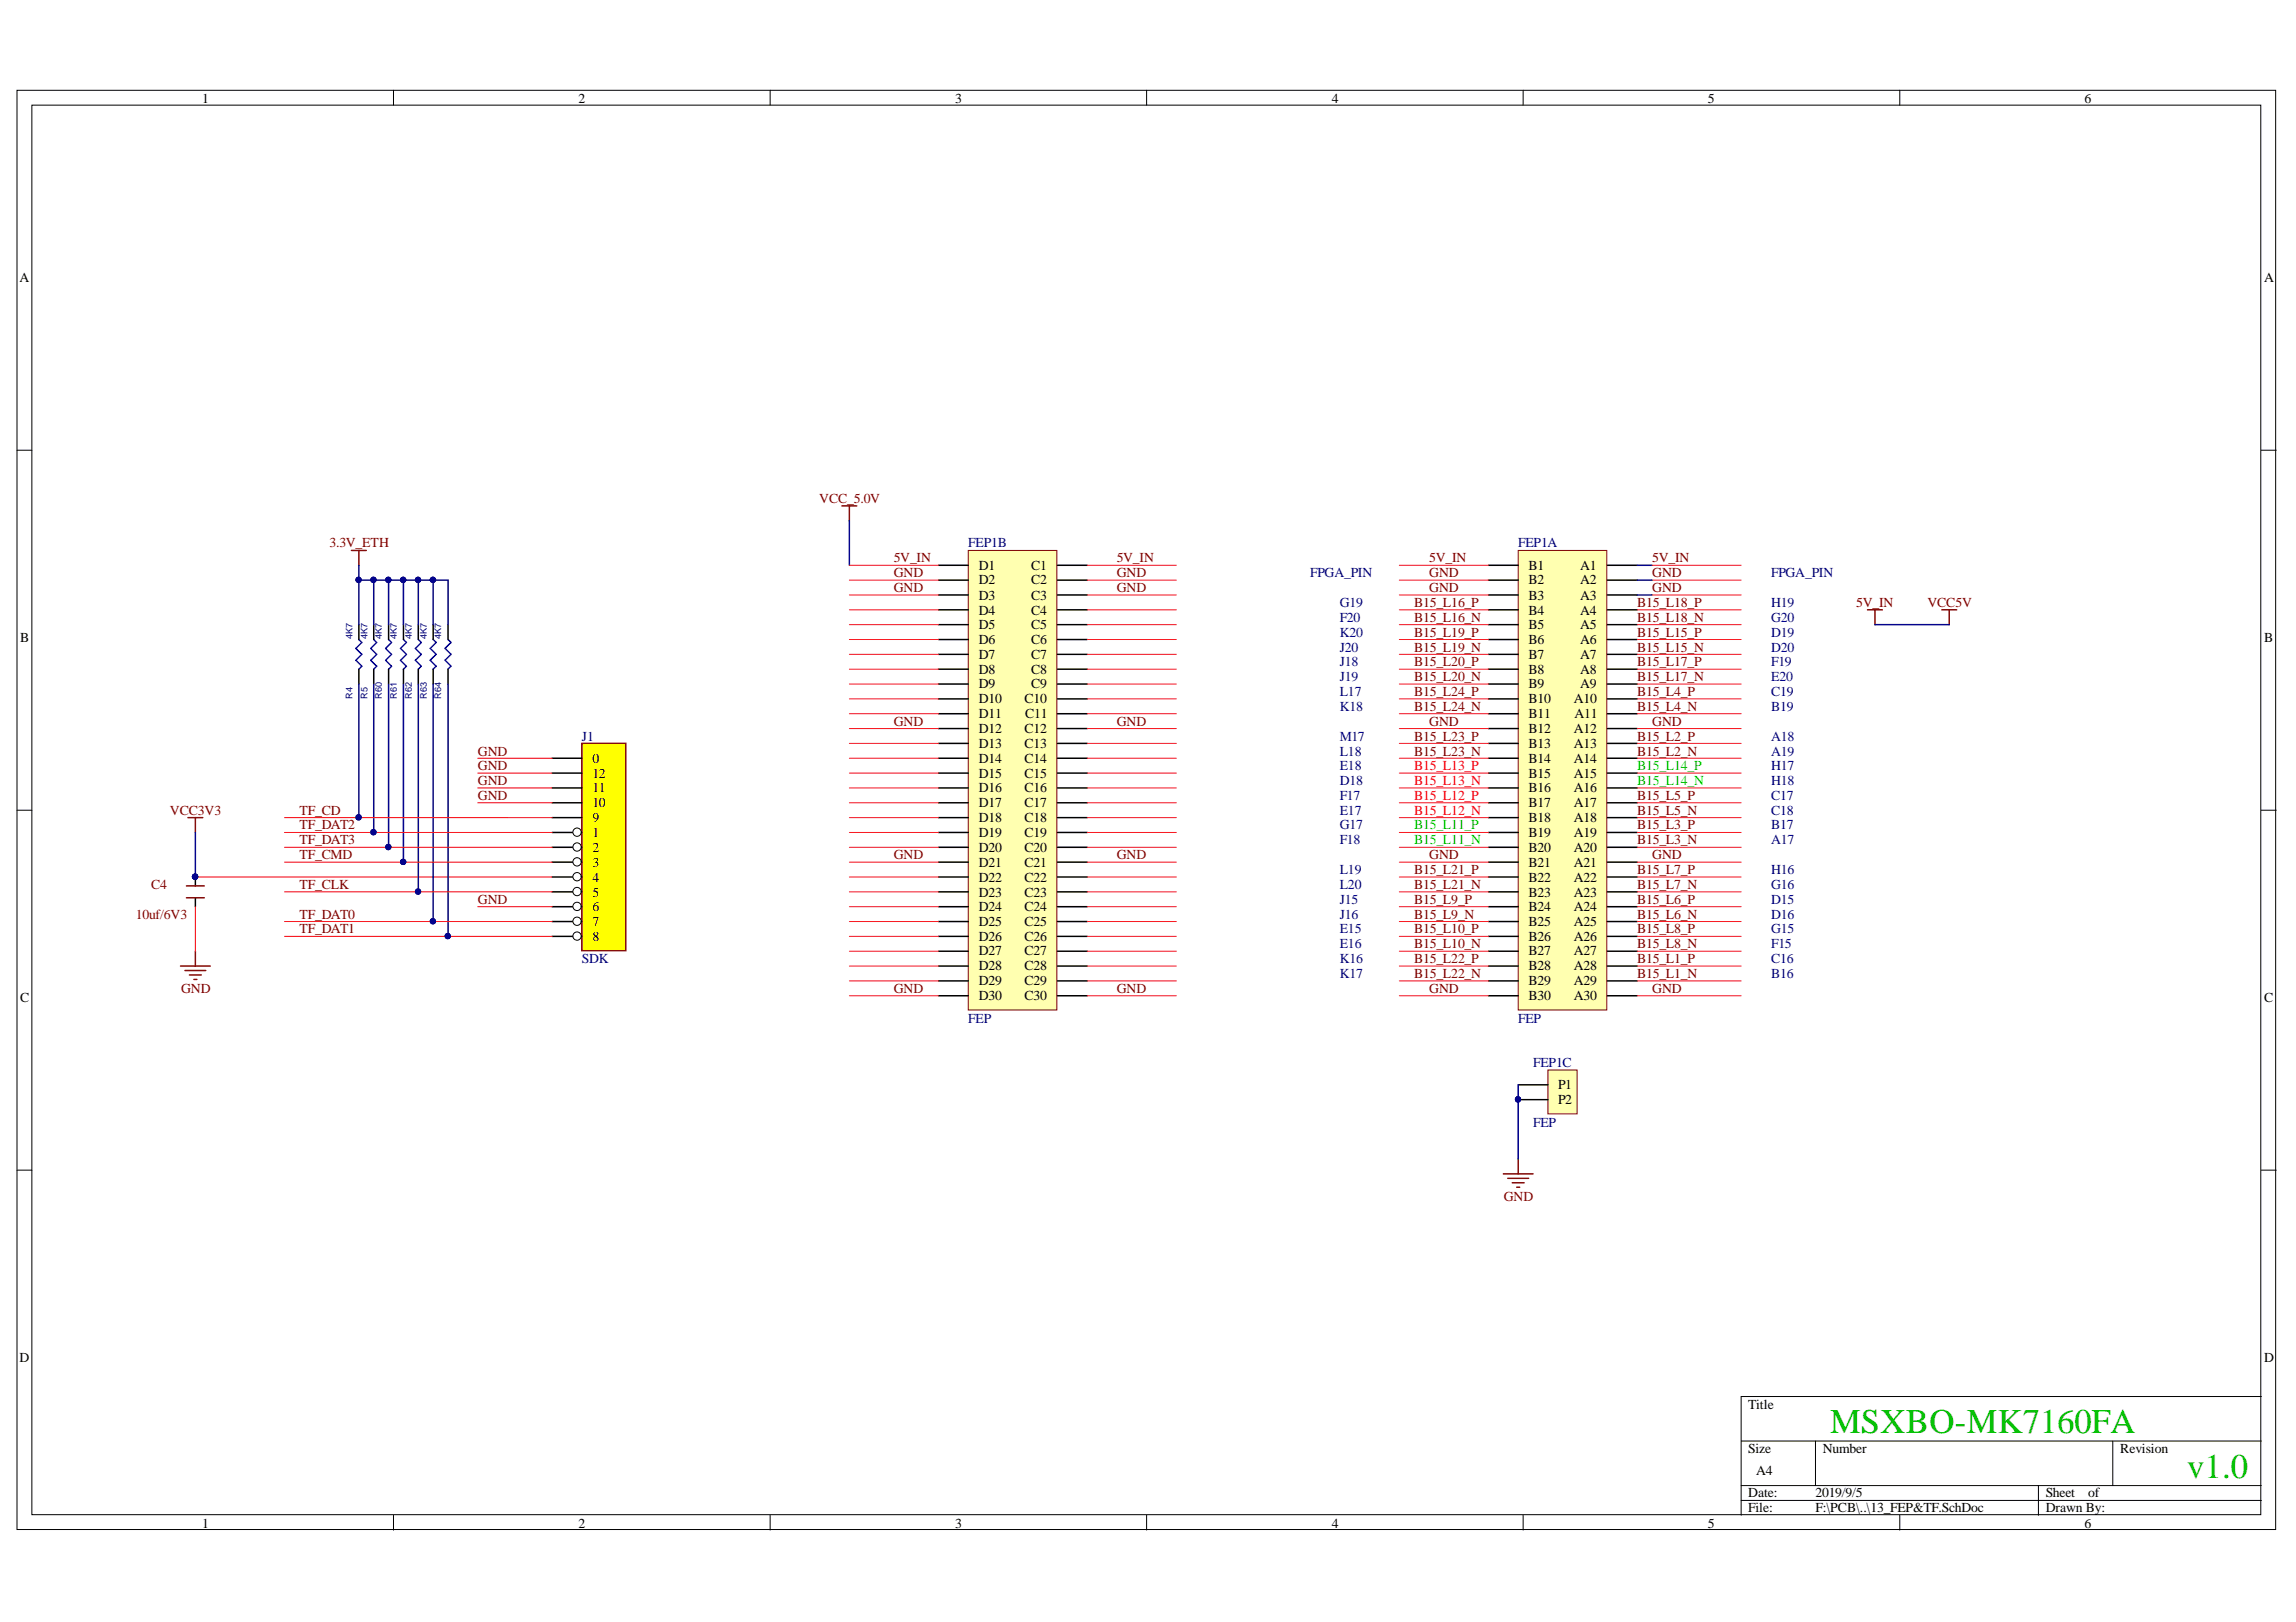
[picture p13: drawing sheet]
<svg xmlns="http://www.w3.org/2000/svg" width="297mm" height="210mm" viewBox="0 0 297 210" stroke-linecap="round" stroke-linejoin="round" font-family="sans-serif">
<defs><g id="words">
<g font-size="4.5" fill="#00bf00">
<text x="236.8" y="185.5">MSXBO-MK7160FA</text>
<text x="282.9" y="191.3">v1.0</text>
</g>
<g font-size="1.8">
<text x="26.1" y="13.3">1</text>
<text x="74.9" y="13.3">2</text>
<text x="123.6" y="13.3">3</text>
<text x="172.3" y="13.3">4</text>
<text x="220.9" y="13.3">5</text>
<text x="269.7" y="13.3">6</text>
<text x="2.5" y="36.5">A</text>
<text x="292.9" y="36.5">A</text>
<text x="126.6" y="73.8">D1</text>
<text x="126.6" y="75.6">D2</text>
<text x="126.6" y="77.6">D3</text>
<text x="133.4" y="73.8">C1</text>
<text x="133.4" y="75.6">C2</text>
<text x="133.4" y="77.6">C3</text>
<text x="197.8" y="73.8">B1</text>
<text x="197.8" y="75.6">B2</text>
<text x="197.8" y="77.6">B3</text>
<text x="204.4" y="73.8">A1</text>
<text x="204.4" y="75.6">A2</text>
<text x="204.4" y="77.6">A3</text>
<text x="2.6" y="83.1">B</text>
<text x="126.6" y="79.5">D4</text>
<text x="126.6" y="81.4">D5</text>
<text x="126.6" y="83.3">D6</text>
<text x="133.4" y="79.5">C4</text>
<text x="133.4" y="81.4">C5</text>
<text x="133.4" y="83.3">C6</text>
<text x="197.8" y="79.5">B4</text>
<text x="197.8" y="81.4">B5</text>
<text x="197.8" y="83.3">B6</text>
<text x="204.4" y="79.5">A4</text>
<text x="204.4" y="81.4">A5</text>
<text x="204.4" y="83.3">A6</text>
<text x="292.9" y="83.1">B</text>
<text x="126.6" y="85.3">D7</text>
<text x="126.6" y="87.2">D8</text>
<text x="126.6" y="89.1">D9</text>
<text x="133.4" y="85.3">C7</text>
<text x="133.4" y="87.2">C8</text>
<text x="133.4" y="89.1">C9</text>
<text x="197.8" y="85.3">B7</text>
<text x="197.8" y="87.2">B8</text>
<text x="197.8" y="89.1">B9</text>
<text x="204.4" y="85.3">A7</text>
<text x="204.4" y="87.2">A8</text>
<text x="204.4" y="89.1">A9</text>
<text x="126.6" y="91">D10</text>
<text x="126.6" y="93">D11</text>
<text x="126.6" y="94.9">D12</text>
<text x="132.5" y="91">C10</text>
<text x="132.5" y="94.9">C12</text>
<text x="132.6" y="93">C11</text>
<text x="197.8" y="91">B10</text>
<text x="197.8" y="93">B11</text>
<text x="197.8" y="94.9">B12</text>
<text x="203.6" y="91">A10</text>
<text x="203.6" y="94.9">A12</text>
<text x="203.7" y="93">A11</text>
<text x="76.6" y="100.7">12</text>
<text x="76.6" y="98.7">0</text>
<text x="126.6" y="96.8">D13</text>
<text x="126.6" y="98.7">D14</text>
<text x="126.6" y="100.7">D15</text>
<text x="132.5" y="96.8">C13</text>
<text x="132.5" y="98.7">C14</text>
<text x="132.5" y="100.7">C15</text>
<text x="197.8" y="96.8">B13</text>
<text x="197.8" y="98.7">B14</text>
<text x="197.8" y="100.7">B15</text>
<text x="203.6" y="96.8">A13</text>
<text x="203.6" y="98.7">A14</text>
<text x="203.6" y="100.7">A15</text>
<text x="76.6" y="106.4">9</text>
<text x="76.6" y="104.5">10</text>
<text x="76.6" y="102.5">11</text>
<text x="126.6" y="102.5">D16</text>
<text x="126.6" y="104.5">D17</text>
<text x="126.6" y="106.4">D18</text>
<text x="132.5" y="102.5">C16</text>
<text x="132.5" y="104.5">C17</text>
<text x="132.5" y="106.4">C18</text>
<text x="197.8" y="102.5">B16</text>
<text x="197.8" y="104.5">B17</text>
<text x="197.8" y="106.4">B18</text>
<text x="203.6" y="102.5">A16</text>
<text x="203.6" y="104.5">A17</text>
<text x="203.6" y="106.4">A18</text>
<text x="76.6" y="108.3">1</text>
<text x="76.6" y="110.2">2</text>
<text x="76.6" y="112.1">3</text>
<text x="126.6" y="108.3">D19</text>
<text x="126.6" y="110.2">D20</text>
<text x="126.6" y="112.1">D21</text>
<text x="132.5" y="108.3">C19</text>
<text x="132.5" y="110.2">C20</text>
<text x="132.5" y="112.1">C21</text>
<text x="197.8" y="108.3">B19</text>
<text x="197.8" y="110.2">B20</text>
<text x="197.8" y="112.1">B21</text>
<text x="203.6" y="108.3">A19</text>
<text x="203.6" y="110.2">A20</text>
<text x="203.6" y="112.1">A21</text>
<text x="76.6" y="114.1">4</text>
<text x="76.6" y="116">5</text>
<text x="76.6" y="117.9">6</text>
<text x="76.6" y="119.8">7</text>
<text x="126.6" y="114.1">D22</text>
<text x="126.6" y="116">D23</text>
<text x="126.6" y="117.9">D24</text>
<text x="126.6" y="119.8">D25</text>
<text x="132.5" y="114.1">C22</text>
<text x="132.5" y="116">C23</text>
<text x="132.5" y="117.9">C24</text>
<text x="132.5" y="119.8">C25</text>
<text x="197.8" y="114.1">B22</text>
<text x="197.8" y="116">B23</text>
<text x="197.8" y="117.9">B24</text>
<text x="197.8" y="119.8">B25</text>
<text x="203.6" y="114.1">A22</text>
<text x="203.6" y="116">A23</text>
<text x="203.6" y="117.9">A24</text>
<text x="203.6" y="119.8">A25</text>
<text x="76.6" y="121.8">8</text>
<text x="126.6" y="121.8">D26</text>
<text x="126.6" y="123.6">D27</text>
<text x="126.6" y="125.6">D28</text>
<text x="132.5" y="121.8">C26</text>
<text x="132.5" y="123.6">C27</text>
<text x="132.5" y="125.6">C28</text>
<text x="197.8" y="121.8">B26</text>
<text x="197.8" y="123.6">B27</text>
<text x="197.8" y="125.6">B28</text>
<text x="203.6" y="121.8">A26</text>
<text x="203.6" y="123.6">A27</text>
<text x="203.6" y="125.6">A28</text>
<text x="2.6" y="129.7">C</text>
<text x="126.6" y="127.5">D29</text>
<text x="126.6" y="129.5">D30</text>
<text x="132.5" y="127.5">C29</text>
<text x="132.5" y="129.5">C30</text>
<text x="197.8" y="127.5">B29</text>
<text x="197.8" y="129.5">B30</text>
<text x="203.6" y="127.5">A29</text>
<text x="203.6" y="129.5">A30</text>
<text x="292.9" y="129.7">C</text>
<text x="201.6" y="141">P1</text>
<text x="201.6" y="142.9">P2</text>
<text x="2.5" y="176.3">D</text>
<text x="292.9" y="176.3">D</text>
<text x="226.2" y="182.3">Title</text>
<text x="226.2" y="188">Size</text>
<text x="227.2" y="190.9">A4</text>
<text x="235.8" y="188">Number</text>
<text x="274.3" y="188">Revision</text>
<text x="26.1" y="197.7">1</text>
<text x="74.9" y="197.7">2</text>
<text x="123.6" y="197.7">3</text>
<text x="172.3" y="197.7">4</text>
<text x="220.9" y="197.7">5</text>
<text x="226.2" y="193.8">Date:</text>
<text x="226.2" y="195.7">File:</text>
<text x="234.9" y="193.8">2019/9/5</text>
<text x="234.9" y="195.7">F:\PCB\..\13_FEP&amp;TF.SchDoc</text>
<text x="264.7" y="193.8">Sheet</text>
<text x="264.7" y="195.7">Drawn By:</text>
<text x="269.7" y="197.7">6</text>
<text x="270.2" y="193.8">of</text>
</g>
<g font-size="1.8" fill="#800000">
<text x="106" y="65.1">VCC_5.0V</text>
<text x="42.6" y="70.8">3.3V_ETH</text>
<text x="115.6" y="72.8">5V_IN</text>
<text x="115.6" y="74.7">GND</text>
<text x="115.6" y="76.7">GND</text>
<text x="144.5" y="72.8">5V_IN</text>
<text x="144.5" y="74.7">GND</text>
<text x="144.5" y="76.7">GND</text>
<text x="184.9" y="72.8">5V_IN</text>
<text x="184.9" y="74.7">GND</text>
<text x="184.9" y="76.7">GND</text>
<text x="213.7" y="72.8">5V_IN</text>
<text x="213.7" y="74.7">GND</text>
<text x="213.7" y="76.7">GND</text>
<text x="183" y="82.4">B15_L19_P</text>
<text x="183" y="78.5">B15_L16_P</text>
<text x="183" y="80.5">B15_L16_N</text>
<text x="211.8" y="82.4">B15_L15_P</text>
<text x="211.8" y="78.5">B15_L18_P</text>
<text x="211.8" y="80.5">B15_L18_N</text>
<text x="240.1" y="78.5">5V_IN</text>
<text x="249.4" y="78.5">VCC5V</text>
<text x="183" y="86.2">B15_L20_P</text>
<text x="183" y="88.1">B15_L20_N</text>
<text x="183" y="84.3">B15_L19_N</text>
<text x="211.8" y="84.3">B15_L15_N</text>
<text x="211.8" y="86.2">B15_L17_P</text>
<text x="211.8" y="88.1">B15_L17_N</text>
<text x="115.6" y="93.9">GND</text>
<text x="144.5" y="93.9">GND</text>
<text x="183" y="95.8">B15_L23_P</text>
<text x="183" y="92">B15_L24_N</text>
<text x="183" y="90.1">B15_L24_P</text>
<text x="184.9" y="93.9">GND</text>
<text x="211.8" y="95.8">B15_L2_P</text>
<text x="211.8" y="90.1">B15_L4_P</text>
<text x="211.8" y="92">B15_L4_N</text>
<text x="213.7" y="93.9">GND</text>
<text x="61.8" y="97.8">GND</text>
<text x="61.8" y="99.6">GND</text>
<text x="61.8" y="101.6">GND</text>
<text x="183" y="97.8">B15_L23_N</text>
<text x="211.8" y="97.8">B15_L2_N</text>
<text x="22" y="105.5">VCC3V3</text>
<text x="38.7" y="105.5">TF_CD</text>
<text x="38.7" y="107.3">TF_DAT2</text>
<text x="61.8" y="103.5">GND</text>
<text x="211.8" y="107.3">B15_L3_P</text>
<text x="211.8" y="103.5">B15_L5_P</text>
<text x="211.8" y="105.5">B15_L5_N</text>
<text x="38.7" y="109.3">TF_DAT3</text>
<text x="38.7" y="111.2">TF_CMD</text>
<text x="115.6" y="111.2">GND</text>
<text x="144.5" y="111.2">GND</text>
<text x="183" y="113.1">B15_L21_P</text>
<text x="184.9" y="111.2">GND</text>
<text x="211.8" y="113.1">B15_L7_P</text>
<text x="211.8" y="109.3">B15_L3_N</text>
<text x="213.7" y="111.2">GND</text>
<text x="17.6" y="118.9">10uf/6V3</text>
<text x="19.5" y="115">C4</text>
<text x="38.7" y="115">TF_CLK</text>
<text x="38.7" y="118.9">TF_DAT0</text>
<text x="61.8" y="117">GND</text>
<text x="183" y="118.9">B15_L9_N</text>
<text x="183" y="117">B15_L9_P</text>
<text x="183" y="115">B15_L21_N</text>
<text x="211.8" y="117">B15_L6_P</text>
<text x="211.8" y="118.9">B15_L6_N</text>
<text x="211.8" y="115">B15_L7_N</text>
<text x="38.7" y="120.8">TF_DAT1</text>
<text x="183" y="120.8">B15_L10_P</text>
<text x="183" y="122.7">B15_L10_N</text>
<text x="183" y="124.7">B15_L22_P</text>
<text x="211.8" y="124.7">B15_L1_P</text>
<text x="211.8" y="120.8">B15_L8_P</text>
<text x="211.8" y="122.7">B15_L8_N</text>
<text x="23.4" y="128.5">GND</text>
<text x="115.6" y="128.5">GND</text>
<text x="144.5" y="128.5">GND</text>
<text x="183" y="126.6">B15_L22_N</text>
<text x="184.9" y="128.5">GND</text>
<text x="211.8" y="126.6">B15_L1_N</text>
<text x="213.7" y="128.5">GND</text>
<text x="194.5" y="155.4">GND</text>
</g>
<g font-size="1.8" fill="#000080">
<text x="125.3" y="70.8">FEP1B</text>
<text x="196.4" y="70.8">FEP1A</text>
<text x="169.5" y="74.7">FPGA_PIN</text>
<text x="229.1" y="74.7">FPGA_PIN</text>
<text x="173.3" y="78.5">G19</text>
<text x="173.3" y="80.5">F20</text>
<text x="173.3" y="82.4">K20</text>
<text x="229.1" y="78.5">H19</text>
<text x="229.1" y="80.5">G20</text>
<text x="229.1" y="82.4">D19</text>
<text x="173.3" y="84.3">J20</text>
<text x="173.3" y="86.2">J18</text>
<text x="173.3" y="88.1">J19</text>
<text x="229.1" y="84.3">D20</text>
<text x="229.1" y="86.2">F19</text>
<text x="229.1" y="88.1">E20</text>
<text x="75.3" y="95.8">J1</text>
<text x="173.3" y="90.1">L17</text>
<text x="173.3" y="92">K18</text>
<text x="173.3" y="95.8">M17</text>
<text x="229.1" y="90.1">C19</text>
<text x="229.1" y="92">B19</text>
<text x="229.1" y="95.8">A18</text>
<text x="173.3" y="97.8">L18</text>
<text x="173.3" y="99.6">E18</text>
<text x="173.3" y="101.6">D18</text>
<text x="229.1" y="97.8">A19</text>
<text x="229.1" y="99.6">H17</text>
<text x="229.1" y="101.6">H18</text>
<text x="173.3" y="107.3">G17</text>
<text x="173.3" y="103.5">F17</text>
<text x="173.3" y="105.5">E17</text>
<text x="229.1" y="103.5">C17</text>
<text x="229.1" y="105.5">C18</text>
<text x="229.1" y="107.3">B17</text>
<text x="173.3" y="113.1">L19</text>
<text x="173.3" y="109.3">F18</text>
<text x="229.1" y="109.3">A17</text>
<text x="229.1" y="113.1">H16</text>
<text x="173.3" y="115">L20</text>
<text x="173.3" y="117">J15</text>
<text x="173.3" y="118.9">J16</text>
<text x="229.1" y="115">G16</text>
<text x="229.1" y="117">D15</text>
<text x="229.1" y="118.9">D16</text>
<text x="75.3" y="124.7">SDK</text>
<text x="173.3" y="120.8">E15</text>
<text x="173.3" y="122.7">E16</text>
<text x="173.3" y="124.7">K16</text>
<text x="229.1" y="120.8">G15</text>
<text x="229.1" y="122.7">F15</text>
<text x="229.1" y="124.7">C16</text>
<text x="173.3" y="126.6">K17</text>
<text x="229.1" y="126.6">B16</text>
<text x="125.3" y="132.3">FEP</text>
<text x="196.4" y="132.3">FEP</text>
<text x="198.4" y="138.1">FEP1C</text>
<text x="198.4" y="145.8">FEP</text>
</g>
<g font-size="1.8" fill="#f00">
<text x="183" y="99.6">B15_L13_P</text>
<text x="183" y="101.6">B15_L13_N</text>
<text x="183" y="103.5">B15_L12_P</text>
<text x="183" y="105.5">B15_L12_N</text>
</g>
<g font-size="1.8" fill="#0f0">
<text x="211.8" y="99.6">B15_L14_P</text>
<text x="211.8" y="101.6">B15_L14_N</text>
<text x="183" y="107.3">B15_L11_P</text>
<text x="183" y="109.3">B15_L11_N</text>
</g>
<g font-size="1.2" fill="#000080">
<text x="45.6" y="82.7" transform="rotate(-90 45.6 82.7)">4K7</text>
<text x="47.5" y="82.7" transform="rotate(-90 47.5 82.7)">4K7</text>
<text x="49.4" y="82.7" transform="rotate(-90 49.4 82.7)">4K7</text>
<text x="51.3" y="82.7" transform="rotate(-90 51.3 82.7)">4K7</text>
<text x="53.3" y="82.7" transform="rotate(-90 53.3 82.7)">4K7</text>
<text x="55.2" y="82.7" transform="rotate(-90 55.2 82.7)">4K7</text>
<text x="57.1" y="82.7" transform="rotate(-90 57.1 82.7)">4K7</text>
<text x="45.6" y="90.4" transform="rotate(-90 45.6 90.4)">R4</text>
<text x="47.5" y="90.4" transform="rotate(-90 47.5 90.4)">R5</text>
<text x="49.4" y="90.4" transform="rotate(-90 49.4 90.4)">R60</text>
<text x="51.3" y="90.4" transform="rotate(-90 51.3 90.4)">R61</text>
<text x="53.3" y="90.4" transform="rotate(-90 53.3 90.4)">R62</text>
<text x="55.2" y="90.4" transform="rotate(-90 55.2 90.4)">R63</text>
<text x="57.1" y="90.4" transform="rotate(-90 57.1 90.4)">R64</text>
</g>
</g></defs>
<g fill="#fff" stroke="#000" stroke-width=".13">
<path d="M2.2 11.7h292.2v186.2h-292.2z"/>
<path d="M4.1 13.6h288.4v182.4h-288.4z"/>
</g>
<g fill="none" stroke="#000" stroke-width=".13">
<path d="M50.9 11.7v1.9M99.6 11.7v1.9M148.3 11.7v1.9M197 11.7v1.9M245.8 11.7v1.9M2.2 58.3h1.9M292.6 58.3h1.9M2.2 104.8h1.9M292.6 104.8h1.9M2.2 151.4h1.9M292.6 151.4h1.9M50.9 196.1v1.9"/>
<path d="M99.6 196.1v1.9M148.3 196.1v1.9M197 196.1v1.9M225.3 186.5h67.3M225.3 192.2h67.3M225.3 194.2h67.3M234.9 186.5v5.7M245.8 196.1v1.9M263.7 192.2v3.9M273.3 186.5v5.7M292.6 180.7h-67.3v15.4"/>
</g>
<path d="M75.3 96.2h5.7v26.8h-5.7z" fill="#ff0" stroke="#800000" stroke-width=".19"/>
<path d="M71.4 107.7h3.9" fill="none" stroke="#000" stroke-width=".19"/>
<circle cx="74.7" cy="107.7" r=".54" fill="#fff" stroke="#000" stroke-width=".13"/>
<path d="M71.4 109.7h3.9" fill="none" stroke="#000" stroke-width=".19"/>
<circle cx="74.7" cy="109.6" r=".54" fill="#fff" stroke="#000" stroke-width=".13"/>
<path d="M71.4 111.6h3.9" fill="none" stroke="#000" stroke-width=".19"/>
<circle cx="74.7" cy="111.5" r=".54" fill="#fff" stroke="#000" stroke-width=".13"/>
<path d="M71.4 113.5h3.9" fill="none" stroke="#000" stroke-width=".19"/>
<circle cx="74.7" cy="113.5" r=".54" fill="#fff" stroke="#000" stroke-width=".13"/>
<path d="M71.4 115.4h3.9" fill="none" stroke="#000" stroke-width=".19"/>
<circle cx="74.7" cy="115.4" r=".54" fill="#fff" stroke="#000" stroke-width=".13"/>
<path d="M71.4 117.3h3.9" fill="none" stroke="#000" stroke-width=".19"/>
<circle cx="74.7" cy="117.3" r=".54" fill="#fff" stroke="#000" stroke-width=".13"/>
<path d="M71.4 119.3h3.9" fill="none" stroke="#000" stroke-width=".19"/>
<circle cx="74.7" cy="119.2" r=".54" fill="#fff" stroke="#000" stroke-width=".13"/>
<path d="M71.4 105.8h3.9M71.4 121.2h3.9" fill="none" stroke="#000" stroke-width=".19"/>
<circle cx="74.7" cy="121.1" r=".54" fill="#fff" stroke="#000" stroke-width=".13"/>
<g fill="none" stroke="#000" stroke-width=".19">
<path d="M46.4 80.8v2M46.4 86.6v1.9M48.3 80.8v2M48.3 86.6v1.9M50.3 80.8v2M50.3 86.6v1.9M52.2 80.8v2M52.2 86.6v1.9M54.1 80.8v2M54.1 86.6v1.9M56 80.8v2M56 86.6v1.9"/>
<path d="M58 80.8v2M58 86.6v1.9M71.4 98.1h3.9M25.3 113.5v1.1M25.3 116.2v1.1M71.4 103.9h3.9M71.4 102h3.9M71.4 100h3.9"/>
</g>
<circle cx="25.2" cy="113.5" r=".35" fill="#000080" stroke="#000080" stroke-width=".13"/>
<g fill="none" stroke="#800000" stroke-width=".19">
<path d="M45.5 71.2h1.9M46.4 71.2v2M241.6 78.9h1.9M242.6 78.9v1.9M251.2 78.9h1.9M252.2 78.9v1.9M24.1 114.6h2.3M24.1 116.2h2.3M24.3 105.8h1.9M25.3 105.8v1.9M23.4 125h3.8M23.9 125.6h2.7"/>
<path d="M24.5 126.2h1.5M25.1 126.7h.4M25.3 123.1v1.9"/>
</g>
<path d="M46.4 82.8l.4 .3-.8 .8 .8 .8-.8 .7 .8 .8-.4 .4M48.3 82.8l.4 .3-.7 .8 .7 .8-.7 .7 .7 .8-.4 .4M50.3 82.8l.4 .3-.8 .8 .8 .8-.8 .7 .8 .8-.4 .4M52.2 82.8l.4 .3-.8 .8 .8 .8-.8 .7 .8 .8-.4 .4M54.1 82.8l.4 .3-.8 .8 .8 .8-.8 .7 .8 .8-.4 .4M56 82.8l.4 .3-.7 .8 .7 .8-.7 .7 .7 .8-.4 .4M58 82.8l.3 .3-.7 .8 .7 .8-.7 .7 .7 .8-.3 .4" fill="none" stroke="#00f" stroke-width=".19"/>
<path d="M125.3 71.2h11.4v59.5h-11.4z" fill="#ffffb0" stroke="#800000" stroke-width=".13"/>
<g fill="none" stroke="#000" stroke-width=".19">
<path d="M121.4 73.2h3.9M121.4 75.1h3.9M121.4 77h3.9M121.4 78.9h3.9M136.8 73.2h3.8M136.8 75.1h3.8M136.8 77h3.8M136.8 78.9h3.8M121.4 80.8h3.9M121.4 82.8h3.9M121.4 84.7h3.9M121.4 86.6h3.9"/>
<path d="M121.4 88.5h3.9M121.4 90.4h3.9M121.4 92.4h3.9M121.4 94.3h3.9M121.4 96.2h3.9M121.4 98.1h3.9M136.8 80.8h3.8M136.8 82.8h3.8M136.8 84.7h3.8M136.8 86.6h3.8M136.8 88.5h3.8M136.8 90.4h3.8"/>
<path d="M136.8 92.4h3.8M136.8 94.3h3.8M136.8 96.2h3.8M136.8 98.1h3.8M121.4 100h3.9M121.4 102h3.9M121.4 103.9h3.9M121.4 105.8h3.9M121.4 107.7h3.9M121.4 109.7h3.9M121.4 111.6h3.9M121.4 113.5h3.9"/>
<path d="M121.4 115.4h3.9M121.4 117.3h3.9M121.4 119.3h3.9M136.8 100h3.8M136.8 102h3.8M136.8 103.9h3.8M136.8 105.8h3.8M136.8 107.7h3.8M136.8 109.7h3.8M136.8 111.6h3.8M136.8 113.5h3.8M136.8 115.4h3.8"/>
<path d="M136.8 117.3h3.8M136.8 119.3h3.8M121.4 121.2h3.9M121.4 123.1h3.9M121.4 125h3.9M121.4 126.9h3.9M121.4 128.9h3.9M136.8 121.2h3.8M136.8 123.1h3.8M136.8 125h3.8M136.8 126.9h3.8M136.8 128.9h3.8"/>
</g>
<path d="M196.4 71.2h11.5v59.5h-11.5z" fill="#ffffb0" stroke="#800000" stroke-width=".13"/>
<g fill="none" stroke="#000" stroke-width=".19">
<path d="M192.6 73.2h3.8M192.6 75.1h3.8M192.6 77h3.8M192.6 78.9h3.8M208 73.2h3.8M208 75.1h3.8M208 77h3.8M208 78.9h3.8M192.6 80.8h3.8M192.6 82.8h3.8M192.6 84.7h3.8M192.6 86.6h3.8"/>
<path d="M192.6 88.5h3.8M192.6 90.4h3.8M192.6 92.4h3.8M192.6 94.3h3.8M192.6 96.2h3.8M192.6 98.1h3.8M208 80.8h3.8M208 82.8h3.8M208 84.7h3.8M208 86.6h3.8M208 88.5h3.8M208 90.4h3.8"/>
<path d="M208 92.4h3.8M208 94.3h3.8M208 96.2h3.8M208 98.1h3.8M192.6 100h3.8M192.6 102h3.8M192.6 103.9h3.8M192.6 105.8h3.8M192.6 107.7h3.8M192.6 109.7h3.8M192.6 111.6h3.8M192.6 113.5h3.8"/>
<path d="M192.6 115.4h3.8M192.6 117.3h3.8M192.6 119.3h3.8M208 100h3.8M208 102h3.8M208 103.9h3.8M208 105.8h3.8M208 107.7h3.8M208 109.7h3.8M208 111.6h3.8M208 113.5h3.8M208 115.4h3.8"/>
<path d="M208 117.3h3.8M208 119.3h3.8M192.6 121.2h3.8M192.6 123.1h3.8M192.6 125h3.8M192.6 126.9h3.8M192.6 128.9h3.8M208 121.2h3.8M208 123.1h3.8M208 125h3.8M208 126.9h3.8M208 128.9h3.8"/>
</g>
<path d="M200.3 138.5h3.7v5.7h-3.7z" fill="#ffffb0" stroke="#800000" stroke-width=".13"/>
<path d="M196.4 140.4h3.9M196.4 142.3h3.9" fill="none" stroke="#000" stroke-width=".19"/>
<g fill="#000080" stroke="#000080" stroke-width=".13">
<circle cx="196.4" cy="142.3" r=".34"/>
<circle cx="25.2" cy="113.5" r=".35"/>
<circle cx="46.4" cy="105.8" r=".35"/>
<circle cx="48.3" cy="107.7" r=".35"/>
<circle cx="50.2" cy="109.6" r=".35"/>
<circle cx="52.2" cy="111.5" r=".35"/>
<circle cx="48.3" cy="75" r=".35"/>
<circle cx="50.2" cy="75" r=".35"/>
<circle cx="52.2" cy="75" r=".35"/>
<circle cx="54.1" cy="75" r=".35"/>
<circle cx="56" cy="75" r=".35"/>
<circle cx="46.4" cy="75" r=".35"/>
<circle cx="54.1" cy="115.4" r=".35"/>
<circle cx="56" cy="119.2" r=".35"/>
<circle cx="57.9" cy="121.1" r=".35"/>
</g>
<path d="M108.9 65.5h1.9M109.9 65.5v1.9M194.5 151.9h3.8M195.1 152.5h2.7M195.6 153.1h1.6M196.2 153.6h.4M196.4 150v1.9" fill="none" stroke="#800000" stroke-width=".19"/>
<g fill="none" stroke="#f00" stroke-width=".13">
<path d="M61.8 98.1h9.6M25.3 113.5h46.1M25.3 117.3v5.8M36.8 119.3h34.6M36.8 115.4h34.6M36.8 111.6h34.6M36.8 109.7h34.6M36.8 107.7h34.6M36.8 105.8h28.9M61.8 117.3h9.6M61.8 103.9h9.6M61.8 102h9.6"/>
<path d="M61.8 100h9.6M36.8 121.2h34.6"/>
</g>
<g fill="none" stroke="#ee0e22" stroke-width=".13">
<path d="M109.9 73.2h11.5M109.9 75.1h11.5M109.9 77h11.5M109.9 78.9h11.5M140.6 73.2h11.6M140.6 75.1h11.6M140.6 77h11.6M140.6 78.9h11.6M181 73.2h11.6M181 75.1h11.6M181 77h11.6M181 78.9h11.6"/>
<path d="M211.8 78.9h13.5M213.7 73.2h11.6M213.7 75.1h11.6M213.7 77h11.6M109.9 80.8h11.5M109.9 82.8h11.5M109.9 84.7h11.5M109.9 86.6h11.5M109.9 88.5h11.5M109.9 90.4h11.5M109.9 92.4h11.5M109.9 94.3h11.5"/>
<path d="M109.9 96.2h11.5M109.9 98.1h11.5M140.6 80.8h11.6M140.6 82.8h11.6M140.6 84.7h11.6M140.6 86.6h11.6M140.6 88.5h11.6M140.6 90.4h11.6M140.6 92.4h11.6M140.6 94.3h11.6M140.6 96.2h11.6M140.6 98.1h11.6"/>
<path d="M181 80.8h11.6M181 82.8h11.6M181 84.7h11.6M181 86.6h11.6M181 88.5h11.6M181 90.4h11.6M181 92.4h11.6M181 94.3h11.6M181 96.2h11.6M181 98.1h11.6M211.8 80.8h13.5M211.8 82.8h13.5"/>
<path d="M211.8 84.7h13.5M211.8 86.6h13.5M211.8 88.5h13.5M211.8 90.4h13.5M211.8 92.4h13.5M211.8 94.3h13.5M211.8 96.2h13.5M211.8 98.1h13.5M65.7 105.8h5.7M109.9 105.8h11.5M109.9 100h11.5M109.9 102h11.5"/>
<path d="M109.9 103.9h11.5M109.9 107.7h11.5M109.9 109.7h11.5M109.9 111.6h11.5M109.9 113.5h11.5M109.9 115.4h11.5M109.9 117.3h11.5M109.9 119.3h11.5M140.6 105.8h11.6M140.6 100h11.6M140.6 102h11.6M140.6 103.9h11.6"/>
<path d="M140.6 107.7h11.6M140.6 109.7h11.6M140.6 111.6h11.6M140.6 113.5h11.6M140.6 115.4h11.6M140.6 117.3h11.6M140.6 119.3h11.6M181 105.8h11.6M181 100h11.6M181 102h11.6M181 103.9h11.6M181 107.7h11.6"/>
<path d="M181 109.7h11.6M181 111.6h11.6M181 113.5h11.6M181 115.4h11.6M181 117.3h11.6M181 119.3h11.6M211.8 105.8h13.5M211.8 100h13.5M211.8 102h13.5M211.8 103.9h13.5M211.8 107.7h13.5M211.8 109.7h13.5"/>
<path d="M211.8 111.6h13.5M211.8 113.5h13.5M211.8 115.4h13.5M211.8 117.3h13.5M211.8 119.3h13.5M109.9 121.2h11.5M109.9 123.1h11.5M109.9 125h11.5M109.9 126.9h11.5M109.9 128.9h11.5M140.6 121.2h11.6M140.6 123.1h11.6"/>
<path d="M140.6 125h11.6M140.6 126.9h11.6M140.6 128.9h11.6M181 121.2h11.6M181 123.1h11.6M181 125h11.6M181 126.9h11.6M181 128.9h11.6M211.8 121.2h13.5M211.8 123.1h13.5M211.8 125h13.5M211.8 126.9h13.5"/>
<path d="M211.8 128.9h13.5"/>
</g>
<g fill="none" stroke="#000080" stroke-width=".19">
<path d="M46.4 73.2v1.9M48.3 75.1v5.7M50.3 75.1v5.7M52.2 75.1v5.7M54.1 75.1v5.7M56 75.1v5.7M109.9 67.4v5.8M211.8 73.2h1.9M211.8 75.1h1.9M211.8 77h1.9M46.4 80.8v-5.7h11.6v5.7M46.4 88.5v17.3"/>
<path d="M48.3 88.5v19.2M50.3 88.5v21.2M52.2 88.5v23.1M54.1 88.5v26.9M56 88.5v30.8M58 88.5v32.7M242.6 80.8h9.6M25.3 107.7v5.8M196.4 140.4v9.6"/>
</g>
<use href="#words"/>
</svg>
